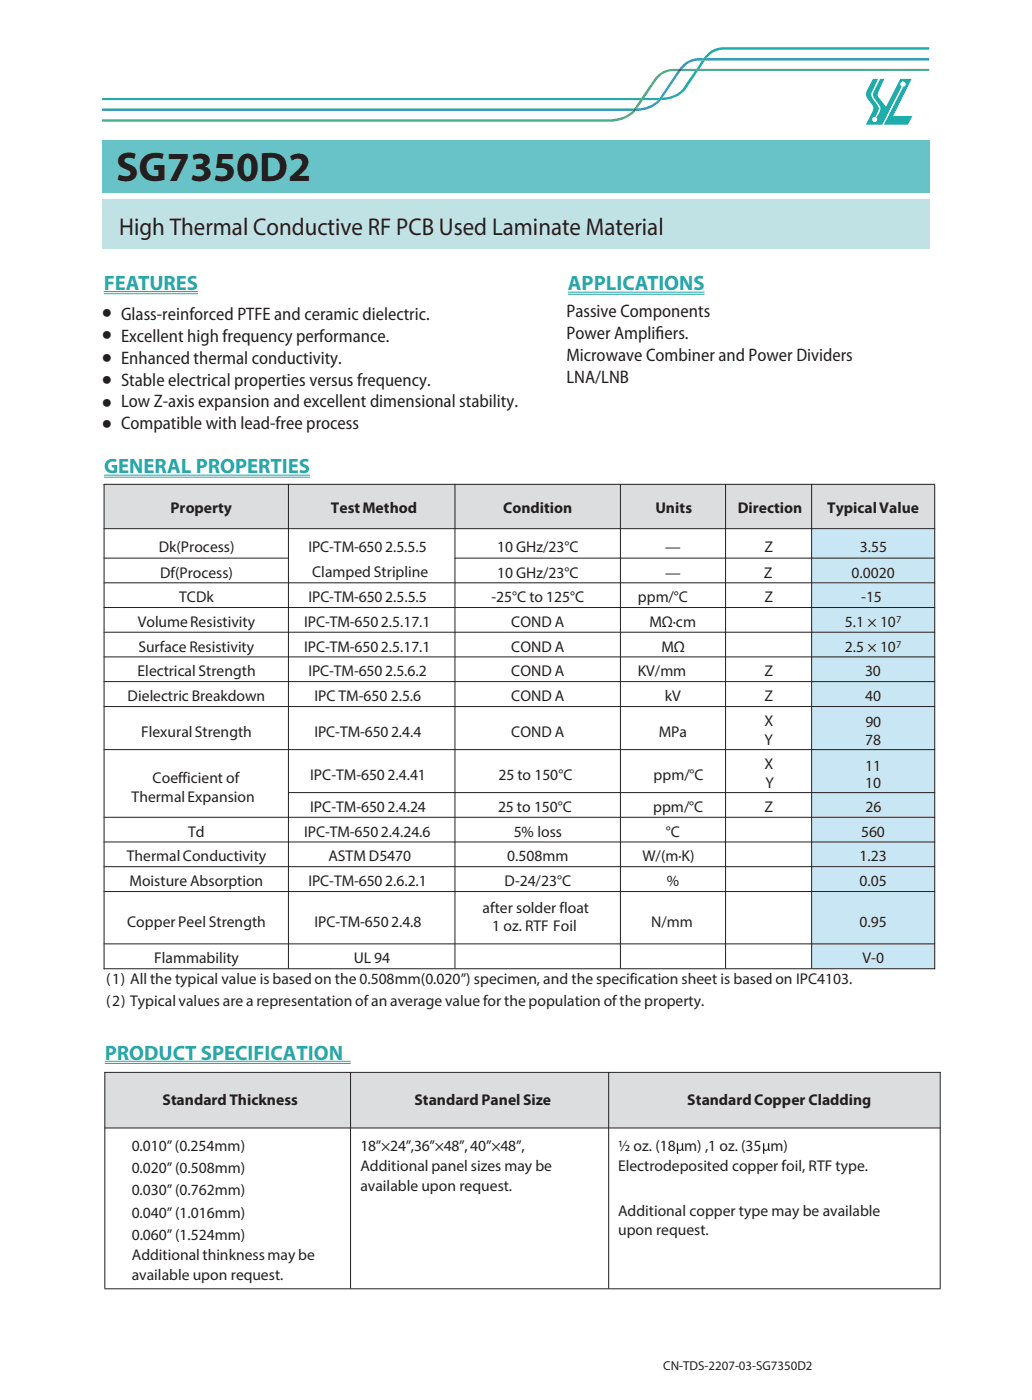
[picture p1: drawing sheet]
<svg xmlns="http://www.w3.org/2000/svg" width="210mm" height="285mm" viewBox="0 0 210 285" stroke-linecap="round" stroke-linejoin="round" font-family="sans-serif">
<defs><g id="words">
<text font-size="8.5" fill="#231f20" x="23.6" y="36.8">SG7350D2</text>
<text font-size="5" fill="#231f20" x="24.3" y="47.9">High Thermal Conductive RF PCB Used Laminate Material</text>
<g font-size="4.2" fill="#2aa7ab">
<text x="21.1" y="59">FEATURES</text>
<text x="115.6" y="59.1">APPLICATIONS</text>
<text x="21.2" y="96.3">GENERAL PROPERTIES</text>
<text x="21.3" y="215.7">PRODUCT SPECIFICATION</text>
</g>
<g font-size="3.7" fill="#231f20">
<text x="20.7" y="64.7">● Glass-reinforced PTFE and ceramic dielectric.</text>
<text x="115.3" y="64.6">Passive Components</text>
<text x="20.7" y="69.3">● Excellent high frequency performance.</text>
<text x="115.3" y="69">Power Amplif</text>
<text x="133.4" y="69">iers.</text>
<text x="20.7" y="73.9">● Enhanced thermal conductivity.</text>
<text x="115.3" y="73.5">Microwave Combiner and Power Dividers</text>
<text x="115.3" y="77.9">LNA/LNB</text>
<text x="20.7" y="78.4">● Stable electrical properties versus frequency.</text>
<text x="20.7" y="83">● Low Z-axis expansion and excellent dimensional stability.</text>
<text x="20.7" y="87.4">● Compatible with lead-free process</text>
</g>
<g font-size="3.2" fill="#231f20">
<text x="34.7" y="104.5">Property</text>
<text x="67.3" y="104.5">TestMethod</text>
<text x="102.4" y="104.5">Condition</text>
<text x="133.4" y="104.5">Units</text>
<text x="150.1" y="104.5">Direction</text>
<text x="168.3" y="104.5">TypicalValue</text>
<text x="32.3" y="112.3">Dk(Process)</text>
<text x="62.8" y="112.3">IPC-TM-6502.5.5.5</text>
<text x="101.2" y="112.3">10 GHz/23°C</text>
<text x="135.4" y="112.3">—</text>
<text x="155.6" y="112.3">Z</text>
<text x="175" y="112.3">3.55</text>
<text x="32.6" y="117.6">Df(Process)</text>
<text x="63.5" y="117.5">Clamped Stripline</text>
<text x="101.2" y="117.6">10 GHz/23°C</text>
<text x="135.4" y="117.6">—</text>
<text x="155.4" y="117.6">Z</text>
<text x="173.3" y="117.6">0.0020</text>
<text x="36.5" y="122.6">TCDk</text>
<text x="62.8" y="122.6">IPC-TM-6502.5.5.5</text>
<text x="100" y="122.6">-25°C to 125°C</text>
<text x="129.8" y="122.6">ppm/°C</text>
<text x="155.6" y="122.6">Z</text>
<text x="175.3" y="122.6">-15</text>
<text x="28" y="127.6">VolumeResistivity</text>
<text x="61.9" y="127.6">IPC-TM-6502.5.17.1</text>
<text x="104" y="127.6">COND A</text>
<text x="132.1" y="127.6">MΩ·cm</text>
<text x="171.9" y="127.6">5.1 × 10</text>
<text x="28" y="137.7">Electrical Strength</text>
<text x="28.2" y="132.6">SurfaceResistivity</text>
<text x="61.9" y="132.6">IPC-TM-6502.5.17.1</text>
<text x="62.8" y="137.7">IPC-TM-6502.5.6.2</text>
<text x="104" y="137.7">COND A</text>
<text x="104" y="132.6">COND A</text>
<text x="129.8" y="137.7">KV/mm</text>
<text x="134.6" y="132.6">MΩ</text>
<text x="155.6" y="137.7">Z</text>
<text x="171.9" y="132.6">2.5 × 10</text>
<text x="176" y="137.7">30</text>
<text x="26" y="142.7">Dielectric Breakdown</text>
<text x="64" y="142.7">IPC TM-650</text>
<text x="79.5" y="142.7">2.5.6</text>
<text x="104" y="142.7">COND A</text>
<text x="135.3" y="142.7">kV</text>
<text x="155.6" y="142.7">Z</text>
<text x="176" y="142.7">40</text>
<text x="28.7" y="149.9">FlexuralStrength</text>
<text x="64" y="149.9">IPC-TM-6502.4.4</text>
<text x="104" y="149.9">COND A</text>
<text x="134.1" y="149.9">MPa</text>
<text x="155.6" y="147.7">X</text>
<text x="176.1" y="148.1">90</text>
<text x="155.6" y="151.6">Y</text>
<text x="176.1" y="151.6">78</text>
<text x="31.1" y="159.4">Coefficient of</text>
<text x="63.1" y="158.7">IPC-TM-6502.4.41</text>
<text x="101.4" y="158.7">25 to 150°C</text>
<text x="133" y="158.7">ppm/°C</text>
<text x="155.6" y="156.5">X</text>
<text x="155.8" y="160.3">Y</text>
<text x="176" y="156.9">11</text>
<text x="176" y="160.4">10</text>
<text x="26.8" y="163.2">ThermalExpansion</text>
<text x="63.1" y="165.3">IPC-TM-6502.4.24</text>
<text x="101.4" y="165.3">25 to 150°C</text>
<text x="132.9" y="165.3">ppm/°C</text>
<text x="155.6" y="165.3">Z</text>
<text x="176.1" y="165.3">26</text>
<text x="38.3" y="170.3">Td</text>
<text x="61.9" y="170.3">IPC-TM-6502.4.24.6</text>
<text x="104.5" y="170.3">5% loss</text>
<text x="135.5" y="170.3">°C</text>
<text x="175.2" y="170.3">560</text>
<text x="25.8" y="175.4">ThermalConductivity</text>
<text x="66.8" y="175.4">ASTM D5470</text>
<text x="103.2" y="175.4">0.508mm</text>
<text x="130.8" y="175.4">W/(m·K)</text>
<text x="174.9" y="175.4">1.23</text>
<text x="26.4" y="180.4">Moisture Absorption</text>
<text x="62.8" y="180.4">IPC-TM-6502.6.2.1</text>
<text x="98.2" y="185.8">after solder float</text>
<text x="102.7" y="180.4">D-24/23°C</text>
<text x="135.7" y="180.4">%</text>
<text x="174.9" y="180.4">0.05</text>
<text x="25.9" y="188.7">Copper Peel Strength</text>
<text x="64" y="188.7">IPC-TM-6502.4.8</text>
<text x="100.2" y="189.6">1 oz. RTF Foil</text>
<text x="132.5" y="188.7">N/mm</text>
<text x="174.9" y="188.7">0.95</text>
<text x="31.4" y="196.1">Flammability</text>
<text x="72" y="196.1">UL 94</text>
<text x="175.5" y="196.1">V-0</text>
<text x="21.6" y="200.2">(1) All the typical value is based on the 0.508mm(0.020”) specimen, and the specification sheet is based on IPC4103.</text>
<text x="21.6" y="204.7">(2) Typicalvalues area representation ofan average value for thepopulation ofthe property.</text>
<text x="33.1" y="225">StandardThickness</text>
<text x="84.3" y="225">StandardPanelSize</text>
<text x="139.9" y="225">StandardCopper Cladding</text>
<text x="26.8" y="234.3">0.010”(0.254mm)</text>
<text x="26.8" y="238.8">0.020” (0.508mm)</text>
<text x="73.3" y="234.3">18”×24”,36”×48”,40”×48”,</text>
<text x="73.3" y="238.4">Additional panel sizes may be</text>
<text x="125.8" y="238.4">Electrodeposited copper foil, RTF type.</text>
<text x="125.8" y="234.3">½ oz. (18 m) ,1 oz. (35 m)</text>
<text x="26.8" y="243.4">0.030” (0.762mm)</text>
<text x="73.3" y="242.5">available upon request.</text>
<text x="26.8" y="247.9">0.040” (1.016mm)</text>
<text x="125.8" y="247.6">Additional copper type may be available</text>
<text x="125.8" y="251.4">upon request.</text>
<text x="26.8" y="252.5">0.060” (1.524mm)</text>
<text x="26.8" y="256.5">Additionalthinknessmay be</text>
<text x="26.8" y="260.5">available upon request.</text>
</g>
<text font-size="2.6" fill="#231f20" x="135" y="279">CN-TDS-2207-03-SG7350D2</text>
<g font-size="2.1" fill="#231f20">
<text x="182.3" y="126.9">7</text>
<text x="182.3" y="131.9">7</text>
</g>
</g></defs>
<path d="M20.8 40.7h168.3v10h-168.3z" fill="#c0e2e5"/>
<path d="M20.8 28.6h168.3v10.6h-168.3z" fill="#68c3c9"/>
<path d="M20.8 24.3h103.1a6.4 6.4 0 0 0 5-2.1l4.1-6a4.8 4.8 0 0 1 4.2-2.2h51.9v.4h-51.9a4.1 4.1 0 0 0-3.7 2.1l-4.1 6a7.2 7.2 0 0 1-5.5 2.3h-103.1z" fill-rule="evenodd" fill="#61b047"/>
<path d="M20.8 20v.4h109.3l.4-.4zM131.1 20l-.4 .4h3.2l.3-.4zM134.8 19.9l-.3 .5a6.6 6.6 0 0 0 5-2.2l2.5-3.8h-.6l-2.3 3.4a5.4 5.4 0 0 1-4.3 2.1zM142.9 12.3l-1.2 1.7h.6l1.2-1.7zM144 10.9l-.8 .9h.6a4.3 4.3 0 0 1 3.6-1.7h41.7v-.5h-41.8a4.6 4.6 0 0 0-3.3 1.3z" fill-rule="evenodd" fill="#23aca3"/>
<path d="M130.5 20l-.4 .4h.6l.4-.4zM141.7 14l-.3 .4h.6l.3-.4z" fill="#339c4c"/>
<path d="M20.8 22.1v.5h107.9l.3-.5zM129.6 22.1l-.3 .5a6.4 6.4 0 0 0 5.2-2.2h-.6a6.6 6.6 0 0 1-4.3 1.7zM137.9 14.4l-3.7 5.6 .6-.1 3.7-5.5zM139 13.1l-.8 .9h.6a4.4 4.4 0 0 1 4.1-1.7l.3-.5a5.3 5.3 0 0 0-4.2 1.3zM143.8 11.8l-.3 .5h45.6v-.5z" fill-rule="evenodd" fill="#279fcf"/>
<path d="M129 22.1l-.3 .5h.6l.3-.5zM138.2 14l-.3 .4h.6l.3-.4z" fill-rule="evenodd" fill="#2c9149"/>
<path d="M134.2 20l-.3 .4h.6l.3-.5zM143.2 11.8l-.3 .5h.6l.3-.5z" fill-rule="evenodd" fill="#2c9299"/>
<path d="M177.7 16.1h1l-1.3 2.6-.1 .7 .2 .5 1.1 1.7a.98 .98 0 0 1 0 1.2l-.5 1.1a.52 .52 0 0 0-.6 .5 .52 .52 0 0 0 .7 .5 .52 .52 0 0 0 .2-.8l-.1-.2 .8-1.3a1.03 1.03 0 0 0-.2-1.3l-1.1-1.4-.1-.6v-.5l1.4-2.7h.9l-1.3 2.7-.1 .6 .2 .4 1.5 1.9 2.9-5.6h2.3l-3.7 7.5h3.9l-1 1.8h-4.8l3.9-7.7a.55 .55 0 0 0 .5-.8 .55 .55 0 0 0-.9-.2 .55 .55 0 0 0 .1 .9l-4 7.8h-3.3l1.4-2.7a1.19 1.19 0 0 0-.1-1.4 4.1 4.1 0 0 1-1.3-2l.2-.8z" fill-rule="evenodd" fill="#0cafb6"/>
<path d="M21.1 59.4h19.2M21.1 59.8h19.2M115.6 59.5h27.8M115.6 59.9h27.8" fill="none" stroke="#2aa7ab" stroke-width=".21"/>
<path d="M165.2 107.6h25v89.6h-25z" fill="#c8e6f3"/>
<g fill="#dcdddf">
<path d="M21.2 98.7h37.5v8.8h-37.5z"/>
<path d="M58.7 98.7h33.8v8.8h-33.8z"/>
<path d="M92.6 98.7h33.6v8.8h-33.6z"/>
<path d="M126.3 98.7h21.3v8.8h-21.3z"/>
<path d="M147.7 98.7h17.4v8.8h-17.4z"/>
<path d="M165.2 98.7h25v8.8h-25z"/>
</g>
<g fill="none" stroke="#231f20" stroke-width=".2">
<path d="M21.1 98.6h169.2M21.2 98.5v98.8M58.7 98.5v98.6M92.6 98.5v98.6M126.3 98.5v98.6M147.6 98.5v98.6M165.2 98.5v98.6M190.2 98.7v98.6M21.1 107.6h169.2M21.1 113.6h37.7M21.1 118.6h169.2M92.5 113.6h97.8"/>
<path d="M21.1 123.7h169.2M21.1 128.7h169.2M21.1 133.7h169.2M21.1 138.8h169.2M21.1 143.8h169.2M21.1 152.6h169.2M21.1 166.4h169.2M21.1 171.4h169.2M21.1 176.4h169.2M58.6 161.4h131.7M21.1 181.5h169.2M21.1 192.1h169.2"/>
<path d="M21.1 197.2h169.2"/>
</g>
<g fill="#dcdddf">
<path d="M21.4 218.4h49.9v11.1h-49.9z"/>
<path d="M71.4 218.4h52.4v11.1h-52.4z"/>
<path d="M123.9 218.4h67.4v11.1h-67.4z"/>
</g>
<g fill="#231f20">
<path d="M137.7 232.7h.3v1.2a.37 .37 0 0 0 .5 .2 .37 .37 0 0 0 .2-.4v-1h.3l.1 1.6h-.2l-.1-.3-.1 .2a.45 .45 0 0 1-.7-.1v.8h-.2z"/>
<path d="M155.3 232.7h.2l.1 1.2a.37 .37 0 0 0 .4 .2 .37 .37 0 0 0 .3-.4v-1h.2l.2 1.6h-.2l-.2-.3-.1 .2a.45 .45 0 0 1-.7-.1l.1 .8h-.3z"/>
</g>
<path d="M21.2 218.3h170.2M21.3 218.2v44.1M71.3 218.2v44.1M123.9 218.2v44.1M191.3 218.2v44.1M21.2 229.6h170.2M21.2 262.4h170.2" fill="none" stroke="#231f20" stroke-width=".2"/>
<path d="M21.3 216.1h50.1M21.3 216.5h50.1" fill="none" stroke="#2ba6ab" stroke-width=".21"/>
<path d="M21.2 96.7h41.9M21.2 97.1h41.9" fill="none" stroke="#2aa7ab" stroke-width=".21"/>
<use href="#words"/>
</svg>
